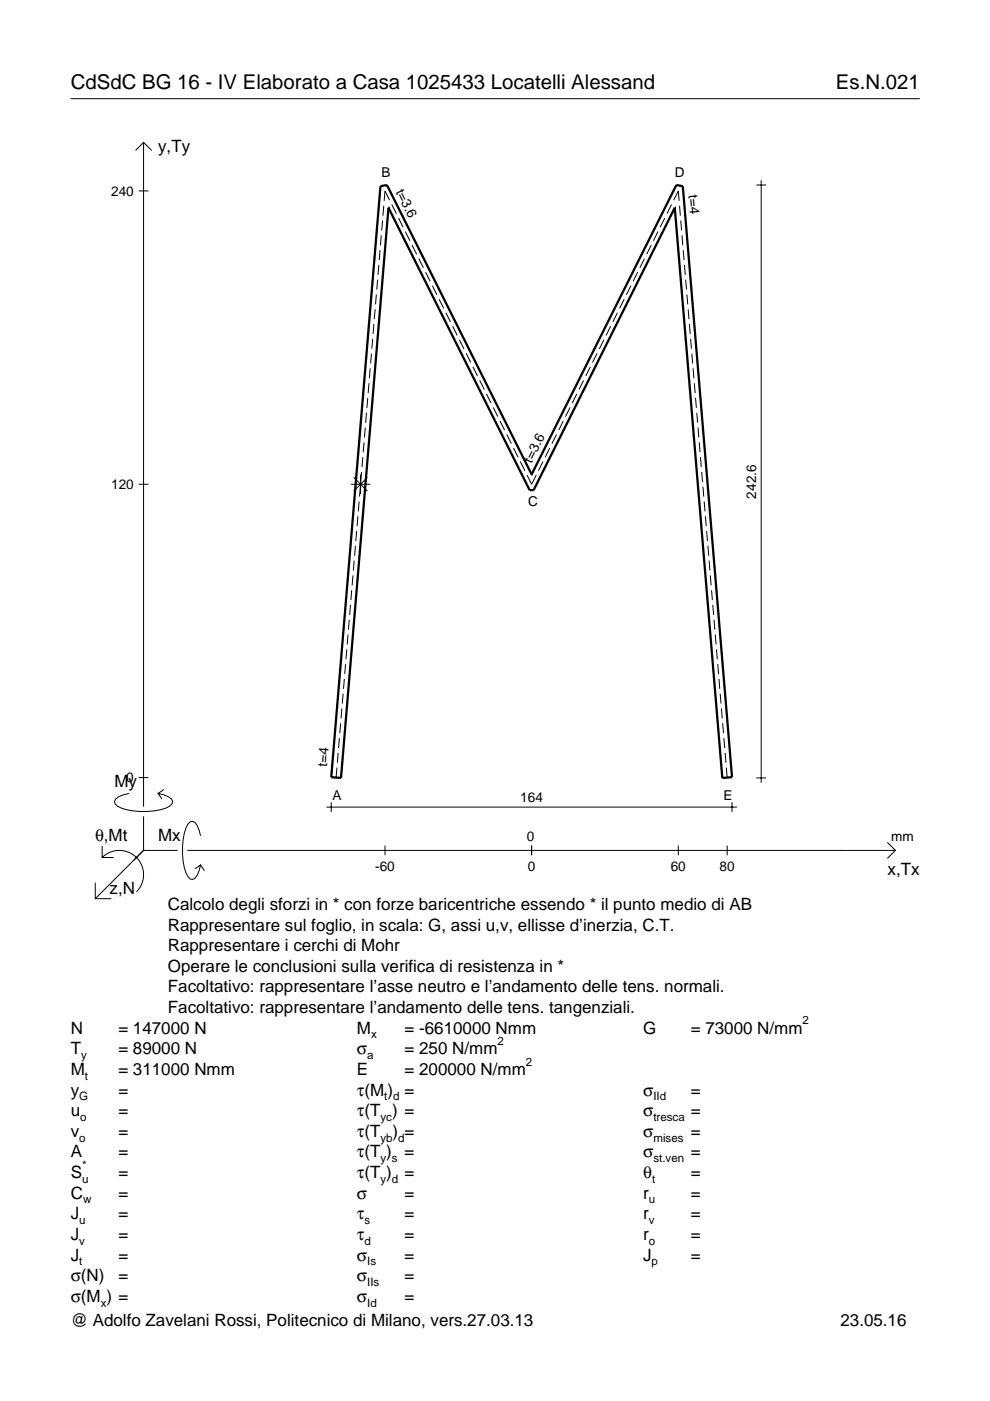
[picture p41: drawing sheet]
<svg xmlns="http://www.w3.org/2000/svg" width="210mm" height="297mm" viewBox="0 0 210 297" stroke-linecap="round" stroke-linejoin="round" font-family="sans-serif">
<defs><g id="words">
<g font-size="4.3">
<text x="15" y="18.9">CdSdC BG 16 - IV Elaborato a Casa 1025433 Locatelli Alessand</text>
<text x="177.2" y="18.9">Es.N.021</text>
</g>
<g font-size="3.6">
<text x="33.5" y="32.3">y,Ty</text>
<text x="24.3" y="166.9">My</text>
<text x="20.1" y="178.2">θ,Mt</text>
<text x="33.5" y="178.2">Mx</text>
<text x="188.2" y="185.5">x,Tx</text>
<text x="23.2" y="189.6">z,N</text>
<text x="35.6" y="192.9">Calcolo degli sforzi in * con forze baricentriche essendo * il punto medio di AB</text>
<text x="35.6" y="197.3">Rappresentare sul foglio, in scala: G, assi u,v, ellisse d’inerzia, C.T.</text>
<text x="35.6" y="201.7">Rappresentare i cerchi di Mohr</text>
<text x="35.6" y="206">Operare le conclusioni sulla verifica di resistenza in *</text>
<text x="35.6" y="210.4">Facoltativo: rappresentare l’asse neutro e l’andamento delle tens. normali.</text>
<text x="35.6" y="214.8">Facoltativo: rappresentare l’andamento delle tens. tangenziali.</text>
<text x="15" y="219.2">N</text>
<text x="25.1" y="219.2">= 147000 N</text>
<text x="75.7" y="219.2">M</text>
<text x="85.8" y="219.2">= -6610000 Nmm</text>
<text x="136.4" y="219.2">G</text>
<text x="146.5" y="219.2">= 73000 N/mm</text>
<text x="15" y="227.9">M</text>
<text x="15" y="223.5">T</text>
<text x="25.1" y="227.9">= 311000 Nmm</text>
<text x="25.1" y="223.5">= 89000 N</text>
<text x="75.7" y="223.5">σ</text>
<text x="75.7" y="227.9">E</text>
<text x="85.8" y="223.5">= 250 N/mm</text>
<text x="85.8" y="227.9">= 200000 N/mm</text>
<text x="15" y="232.3">y</text>
<text x="25.1" y="232.3">=</text>
<text x="75.7" y="232.3">τ(M ) =</text>
<text x="136.4" y="232.3">σ</text>
<text x="146.5" y="232.3">=</text>
<text x="15" y="236.7">u</text>
<text x="25.1" y="236.7">=</text>
<text x="75.7" y="236.7">τ(T ) =</text>
<text x="136.4" y="236.7">σ</text>
<text x="146.5" y="236.7">=</text>
<text x="15" y="245.4">A</text>
<text x="15" y="241">v</text>
<text x="25.1" y="241">=</text>
<text x="25.1" y="245.4">=</text>
<text x="75.7" y="245.4">τ(T )</text>
<text x="75.7" y="241">τ(T</text>
<text x="83.3" y="241">) =</text>
<text x="85.8" y="245.4">=</text>
<text x="136.4" y="241">σ</text>
<text x="136.4" y="245.4">σ</text>
<text x="146.5" y="241">=</text>
<text x="146.5" y="245.4">=</text>
<text x="15" y="249.8">S</text>
<text x="25.1" y="249.8">=</text>
<text x="75.7" y="249.8">τ(T )</text>
<text x="85.8" y="249.8">=</text>
<text x="136.4" y="249.8">θ</text>
<text x="146.5" y="249.8">=</text>
<text x="15" y="254.2">C</text>
<text x="25.1" y="254.2">=</text>
<text x="75.7" y="254.2">σ</text>
<text x="85.8" y="254.2">=</text>
<text x="136.4" y="254.2">r</text>
<text x="146.5" y="254.2">=</text>
<text x="15" y="262.9">J</text>
<text x="15" y="258.5">J</text>
<text x="25.1" y="262.9">=</text>
<text x="25.1" y="258.5">=</text>
<text x="75.7" y="258.5">τ</text>
<text x="75.7" y="262.9">τ</text>
<text x="85.8" y="258.5">=</text>
<text x="85.8" y="262.9">=</text>
<text x="136.4" y="262.9">r</text>
<text x="136.4" y="258.5">r</text>
<text x="146.5" y="262.9">=</text>
<text x="146.5" y="258.5">=</text>
<text x="15" y="267.3">J</text>
<text x="25.1" y="267.3">=</text>
<text x="75.7" y="267.3">σ</text>
<text x="85.8" y="267.3">=</text>
<text x="136.4" y="267.3">J</text>
<text x="146.5" y="267.3">=</text>
<text x="15" y="271.7">σ(N)</text>
<text x="25.1" y="271.7">=</text>
<text x="75.7" y="271.7">σ</text>
<text x="85.8" y="271.7">=</text>
<text x="15" y="276">σ(M ) =</text>
<text x="15" y="281.2">@ Adolfo Zavelani Rossi, Politecnico di Milano, vers.27.03.13</text>
<text x="75.7" y="276">σ</text>
<text x="85.8" y="276">=</text>
<text x="178.2" y="281.2">23.05.16</text>
</g>
<g font-size="2.9">
<text x="23.6" y="41.5">240</text>
<text x="80.9" y="37.6">B</text>
<text x="83.9" y="40.6" transform="rotate(63 83.9 40.6)">t=3.6</text>
<text x="143.1" y="37.6">D</text>
<text x="146" y="41.4" transform="rotate(85 146 41.4)">t=4</text>
<text x="112.7" y="98.3" transform="rotate(-63 112.7 98.3)">t=3.6</text>
<text x="23.6" y="103.7">120</text>
<text x="112" y="107.2">C</text>
<text x="160.4" y="105.7" transform="rotate(-90 160.4 105.7)">242.6</text>
<text x="26.8" y="165.9">0</text>
<text x="69.4" y="162.6" transform="rotate(-85 69.4 162.6)">t=4</text>
<text x="70.5" y="169.6">A</text>
<text x="110.3" y="170.1">164</text>
<text x="153.4" y="169.6">E</text>
<text x="111.7" y="178.2">0</text>
<text x="189" y="178.2">mm</text>
<text x="79.5" y="184.7">-60</text>
<text x="111.9" y="184.7">0</text>
<text x="142.2" y="184.7">60</text>
<text x="152.6" y="184.7">80</text>
</g>
<g font-size="2.4">
<text x="78.7" y="220.2">x</text>
<text x="105.5" y="221.5">2</text>
<text x="170.2" y="217.2">2</text>
<text x="17.2" y="224.5">y</text>
<text x="77.9" y="224.5">a</text>
<text x="111.5" y="225.9">2</text>
<text x="16.8" y="233.3">G</text>
<text x="18" y="228.9">t</text>
<text x="81.5" y="233.3">t d</text>
<text x="138.5" y="233.3">IId</text>
<text x="17" y="237.7">o</text>
<text x="80.7" y="237.7">yc</text>
<text x="138.5" y="237.7">tresca</text>
<text x="16.8" y="242">o</text>
<text x="80.7" y="242">yb d</text>
<text x="138.5" y="242">mises</text>
<text x="17.4" y="250.8">u</text>
<text x="17.4" y="247.8">*</text>
<text x="80.7" y="246.4">y s</text>
<text x="80.7" y="250.8">y d</text>
<text x="138.2" y="250.8">t</text>
<text x="138.5" y="246.4">st.ven</text>
<text x="17.6" y="255.2">w</text>
<text x="137.6" y="255.2">u</text>
<text x="16.8" y="263.9">v</text>
<text x="16.8" y="259.5">u</text>
<text x="77.3" y="259.5">s</text>
<text x="77.3" y="263.9">d</text>
<text x="137.6" y="263.9">o</text>
<text x="137.6" y="259.5">v</text>
<text x="16.8" y="268.3">t</text>
<text x="77.9" y="268.3">Is</text>
<text x="138.2" y="268.3">p</text>
<text x="77.9" y="272.7">IIs</text>
<text x="21.4" y="277">x</text>
<text x="77.9" y="277">Id</text>
</g>
</g></defs>
<g fill="none" stroke="#000" stroke-width=".21">
<path d="M15 20.9h180M28.7 31.9l1.7-1.7 1.8 1.7M30.4 30.2v140.8M160.4 39.2h2M161.4 38.2v127.8M29.4 40.5h2.1M80.1 59.3l-.2 2.1M80.3 56.2l-.2 2.1M80.6 53l-.2 2.1M80.8 49.9l-.1 2.1M81.1 46.8l-.2 2.1M81.4 43.6l-.2 2.1"/>
<path d="M82.6 42.4l-1-1.9-.2 2.1M83.1 43.4l.9 1.9M84.5 46.2l1 2M85.9 49.1l1 1.9M87.4 52l.9 1.9M88.8 54.8l1 2M90.2 57.7l1 1.9M135.2 57.7l-1 1.9M136.6 54.8l-.9 2M138.1 52l-1 1.9M139.5 49.1l-1 1.9M140.9 46.2l-.9 2"/>
<path d="M142.4 43.4l-1 1.9M142.8 42.4l1-1.9 .2 2.1M144.1 43.6l.1 2.1M144.3 46.8l.2 2.1M144.6 49.9l.2 2.1M144.9 53l.1 2.1M145.1 56.2l.2 2.1M145.4 59.3l.2 2.1M78.5 78.1l-.2 2.1M78.7 75l-.1 2.1M79 71.8l-.2 2.1M79.3 68.7l-.2 2.1"/>
<path d="M79.5 65.6l-.1 2.1M79.8 62.4l-.2 2.1M91.7 60.6l.9 1.9M93.1 63.4l1 2M94.5 66.3l1 2M96 69.2l.9 1.9M97.4 72l1 2M98.8 74.9l1 2M100.3 77.8l.9 1.9M125.2 77.8l-1 1.9M126.6 74.9l-1 2M128 72l-.9 2"/>
<path d="M129.5 69.2l-1 1.9M130.9 66.3l-1 2M132.3 63.4l-.9 2M133.8 60.6l-1 1.9M145.6 62.4l.2 2.1M145.9 65.6l.2 2.1M146.2 68.7l.1 2.1M146.4 71.8l.2 2.1M146.7 75l.2 2.1M146.9 78.1l.2 2.1M76.9 96.9l-.2 2.1M77.2 93.8l-.2 2.1"/>
<path d="M77.4 90.6l-.1 2.2M77.7 87.5l-.2 2.1M78 84.4l-.2 2.1M78.2 81.2l-.1 2.2M101.7 80.6l1 2M103.1 83.5l1 2M104.6 86.4l.9 1.9M106 89.3l1 1.9M107.4 92.1l1 2M108.9 95l.9 1.9M110.3 97.9l1 1.9M115.1 97.9l-.9 1.9"/>
<path d="M116.6 95l-1 1.9M118 92.1l-1 2M119.4 89.3l-.9 1.9M120.9 86.4l-1 1.9M122.3 83.5l-1 2M123.7 80.6l-.9 2M147.2 81.2l.2 2.2M147.5 84.4l.1 2.1M147.7 87.5l.2 2.1M148 90.6l.2 2.2M148.3 93.8l.1 2.1M148.5 96.9l.2 2.1"/>
<path d="M29.4 102.7h2.1M74.4 102.7h4.1M75 101.2l2.9 2.9M75.1 118.9l-.2 2.1M75.4 115.7l-.2 2.1M75.6 112.6l-.2 2.1M75.9 109.5l-.2 2.1M76.1 106.3l-.1 2.1M76.4 103.2l-.2 2.1M76.4 100.6v4.1M76.7 100.1l-.2 2.1M77.9 101.2l-2.9 2.9"/>
<path d="M111.7 100.7l1 2 1-2M148.8 100.1l.1 2.1M149 103.2l.2 2.1M149.3 106.3l.2 2.1M149.6 109.5l.1 2.1M149.8 112.6l.2 2.1M150.1 115.7l.2 2.1M150.3 118.9l.2 2.1M73.5 137.7l-.2 2.1M73.8 134.5l-.2 2.1M74 131.4l-.1 2.1M74.3 128.3l-.2 2.1"/>
<path d="M74.6 125.1l-.2 2.1M74.8 122l-.1 2.1M150.6 122l.2 2.1M150.9 125.1l.1 2.1M151.1 128.3l.2 2.1M151.4 131.4l.2 2.1M151.6 134.5l.2 2.1M151.9 137.7l.2 2.1M71.7 159.6l-.2 2.1M72 156.5l-.2 2.1M72.2 153.3l-.2 2.2M72.5 150.2l-.2 2.1"/>
<path d="M72.7 147.1l-.1 2.1M73 143.9l-.2 2.2M73.3 140.8l-.2 2.1M152.2 140.8l.1 2.1M152.4 143.9l.2 2.2M152.7 147.1l.2 2.1M153 150.2l.1 2.1M153.2 153.3l.2 2.2M153.5 156.5l.2 2.1M153.7 159.6l.2 2.1M21.7 179.4v2.4h2.4M27.3 168.2a3.6 3.6 0 0 0-3 1.7l.1 .5a5.6 5.6 0 0 0 3.8 1.5 13.4 13.4 0 0 0 7.8-1l.5-.5 .1-.5a3.6 3.6 0 0 0-3.1-1.7l.8 1.2"/>
<path d="M29.4 164.9h2.1M30.4 173.1v7.2M34.7 167.4l-1.2 .8M42.5 177.2a3.6 3.6 0 0 0-1.7-3.1l-.5 .2a5.7 5.7 0 0 0-1.5 3.7 13.3 13.3 0 0 0 1 7.9l.5 .5 .5 .1a3.6 3.6 0 0 0 1.7-3.1l-1.2 .8M69.2 171.1h87M70.2 170.1v2.1M71.4 162.8l-.1 2.1M81.6 179.3v2M112.7 179.3v2M143.8 179.3v2M154 162.8l.2 2.1M154.2 179.3v2"/>
<path d="M155.2 170.1v2.1M160.4 164.9h2M188.1 178.6l1.7 1.7-1.7 1.7M20.2 187.2v3.3h3.4M21.7 181.8a5.1 5.1 0 0 1 7.2 0 5.1 5.1 0 0 1 0 7.3M30.4 180.3l-10.2 10.2M30.4 180.3h7.2M39.7 180.3h150.1M42.5 183.4l.8 1.2"/>
</g>
<path d="M82.4 44.1h.1M82.4 44.1l-10.1 120.8-2.1-.1 10.5-125.3 1.3-.3 30.7 61.4M82.4 44.1l29.9 59.8h.8l30-59.8M143.1 44.1h.1M143.1 44.1l10 120.8 2.1-.1-10.4-125.3-1.4-.3-30.7 61.4M112.7 100.6h.1" fill="none" stroke="#000" stroke-width=".48"/>
<use href="#words"/>
</svg>
